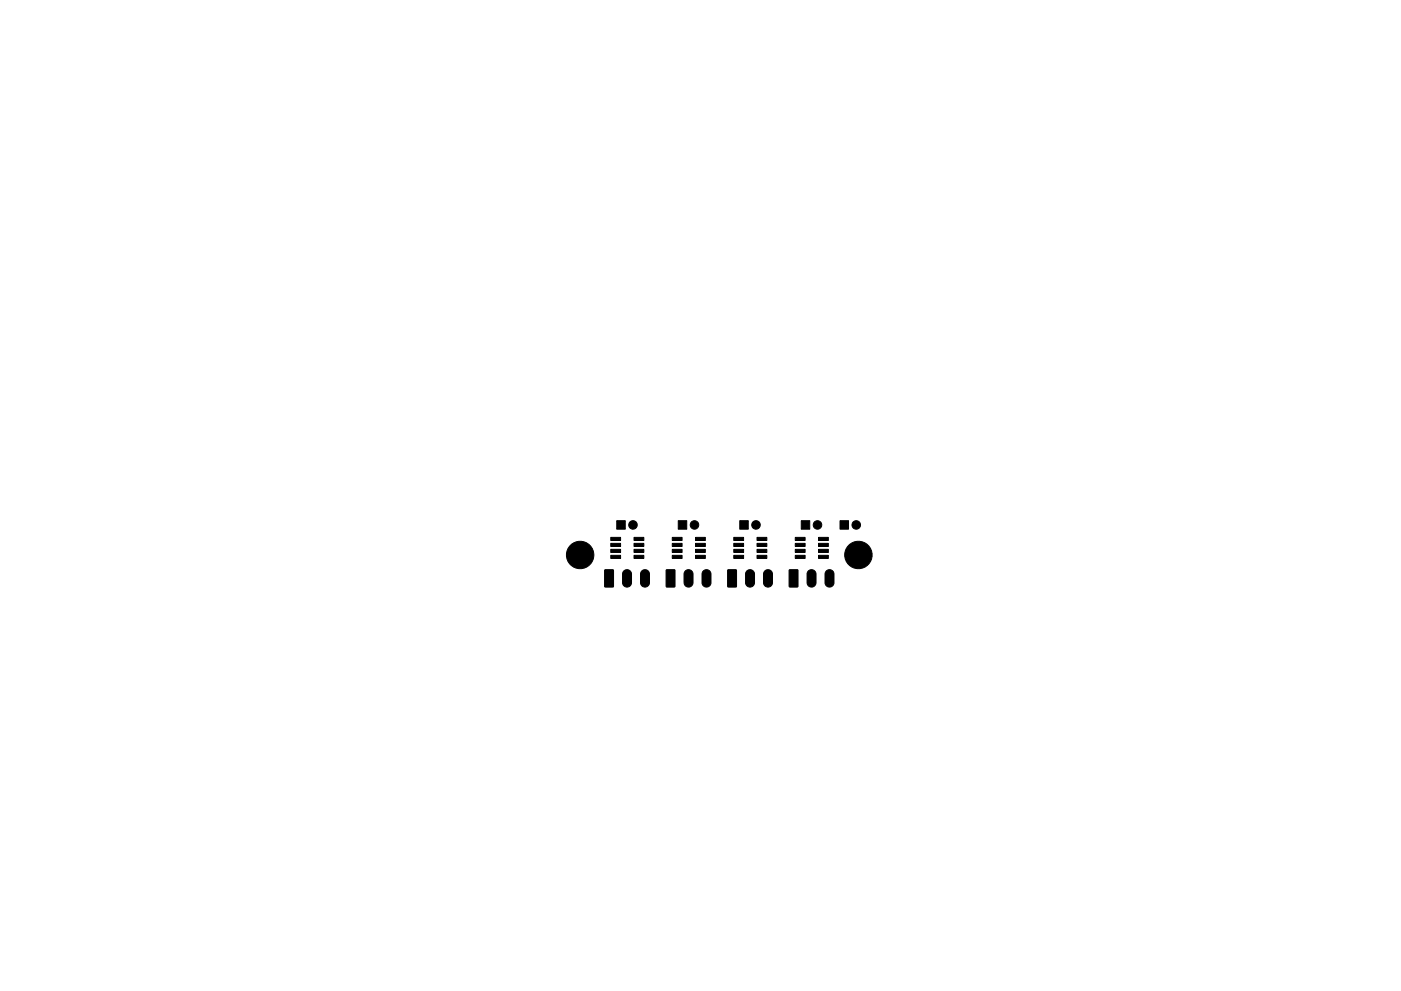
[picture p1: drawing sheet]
<svg xmlns="http://www.w3.org/2000/svg" width="297mm" height="210mm" viewBox="0 0 297 210" stroke-linecap="round" stroke-linejoin="round" font-family="sans-serif">
<g fill="#000" stroke="#000" stroke-width=".21">
<path d="M129.5 117.8h2.1v.7h-2.1zM129.5 116.6h2.1v.6h-2.1zM129.5 115.3h2.1v.6h-2.1zM129.5 114h2.1v.7h-2.1zM130.8 110.5h1.8v1.8h-1.8zM134.4 117.8h2.1v.7h-2.1zM134.4 116.6h2.1v.6h-2.1zM134.4 115.3h2.1v.6h-2.1zM134.4 114h2.1v.7h-2.1zM142.5 117.8h2.1v.7h-2.1zM142.5 116.6h2.1v.6h-2.1zM142.5 115.3h2.1v.6h-2.1z"/>
<path d="M142.5 114h2.1v.7h-2.1zM143.8 110.5h1.8v1.8h-1.8zM147.5 117.8h2v.7h-2zM147.5 116.6h2v.6h-2zM147.5 115.3h2v.6h-2zM147.5 114h2v.7h-2zM155.6 117.8h2.1v.7h-2.1zM155.6 116.6h2.1v.6h-2.1zM155.6 115.3h2.1v.6h-2.1zM155.6 114h2.1v.7h-2.1zM156.8 110.5h1.8v1.8h-1.8zM160.5 117.8h2.1v.7h-2.1z"/>
<path d="M160.5 116.6h2.1v.6h-2.1zM160.5 115.3h2.1v.6h-2.1zM160.5 114h2.1v.7h-2.1zM168.6 117.8h2.1v.7h-2.1zM168.6 116.6h2.1v.6h-2.1zM168.6 115.3h2.1v.6h-2.1zM168.6 114h2.1v.7h-2.1zM169.9 110.5h1.8v1.8h-1.8zM173.5 117.8h2.1v.7h-2.1zM173.5 116.6h2.1v.6h-2.1zM173.5 115.3h2.1v.6h-2.1zM173.5 114h2.1v.7h-2.1z"/>
<path d="M178.1 110.5h1.8v1.8h-1.8zM128.2 120.9l1.9 .1-.1 3.5h-1.8zM132.3 121.1a.95 .95 0 0 1 1-.2 .95 .95 0 0 1 .6 .9v1.9a.95 .95 0 0 1-1 .9 .95 .95 0 0 1-.9-.9v-2.1zM136.1 121.1a.95 .95 0 0 1 1-.2 .95 .95 0 0 1 .6 .9v1.9a.95 .95 0 0 1-.9 .9 .95 .95 0 0 1-1-.9v-2.1zM141.3 120.9l1.8 .1-.1 3.5h-1.8zM145.3 121.1a.95 .95 0 0 1 1-.2 .95 .95 0 0 1 .6 .9v1.9a.95 .95 0 0 1-.9 .9 .95 .95 0 0 1-1-.9v-2.1zM149.1 121.1a.95 .95 0 0 1 1-.2 .95 .95 0 0 1 .6 .9v1.9a.95 .95 0 0 1-.9 .9 .95 .95 0 0 1-1-.9l.1-2.1zM154.3 120.9l1.8 .1v3.5h-1.8zM158.3 121.1a.95 .95 0 0 1 1.1-.2 .95 .95 0 0 1 .6 .9v1.9a.95 .95 0 0 1-1 .9 .95 .95 0 0 1-.9-.9v-2.1zM162.2 121.1a.95 .95 0 0 1 1-.2 .95 .95 0 0 1 .6 .9v1.9a.95 .95 0 0 1-1 .9 .95 .95 0 0 1-.9-.9v-2.1zM167.4 120.9l1.8 .1-.1 3.5h-1.8zM171.4 121.1a.95 .95 0 0 1 1-.2 .95 .95 0 0 1 .6 .9v1.9a.95 .95 0 0 1-.9 .9 .95 .95 0 0 1-1-.9v-2.1z"/>
<path d="M175.2 121.1a.95 .95 0 0 1 1-.2 .95 .95 0 0 1 .6 .9v1.9a.95 .95 0 0 1-.9 .9 .95 .95 0 0 1-1-.9v-2.1z"/>
<circle cx="123" cy="117.7" r="2.91"/>
<circle cx="134.2" cy="111.4" r=".9"/>
<circle cx="147.2" cy="111.4" r=".9"/>
<circle cx="160.3" cy="111.4" r=".9"/>
<circle cx="173.3" cy="111.4" r=".9"/>
<circle cx="181.5" cy="111.4" r=".9"/>
<circle cx="182" cy="117.7" r="2.92"/>
</g>
</svg>
